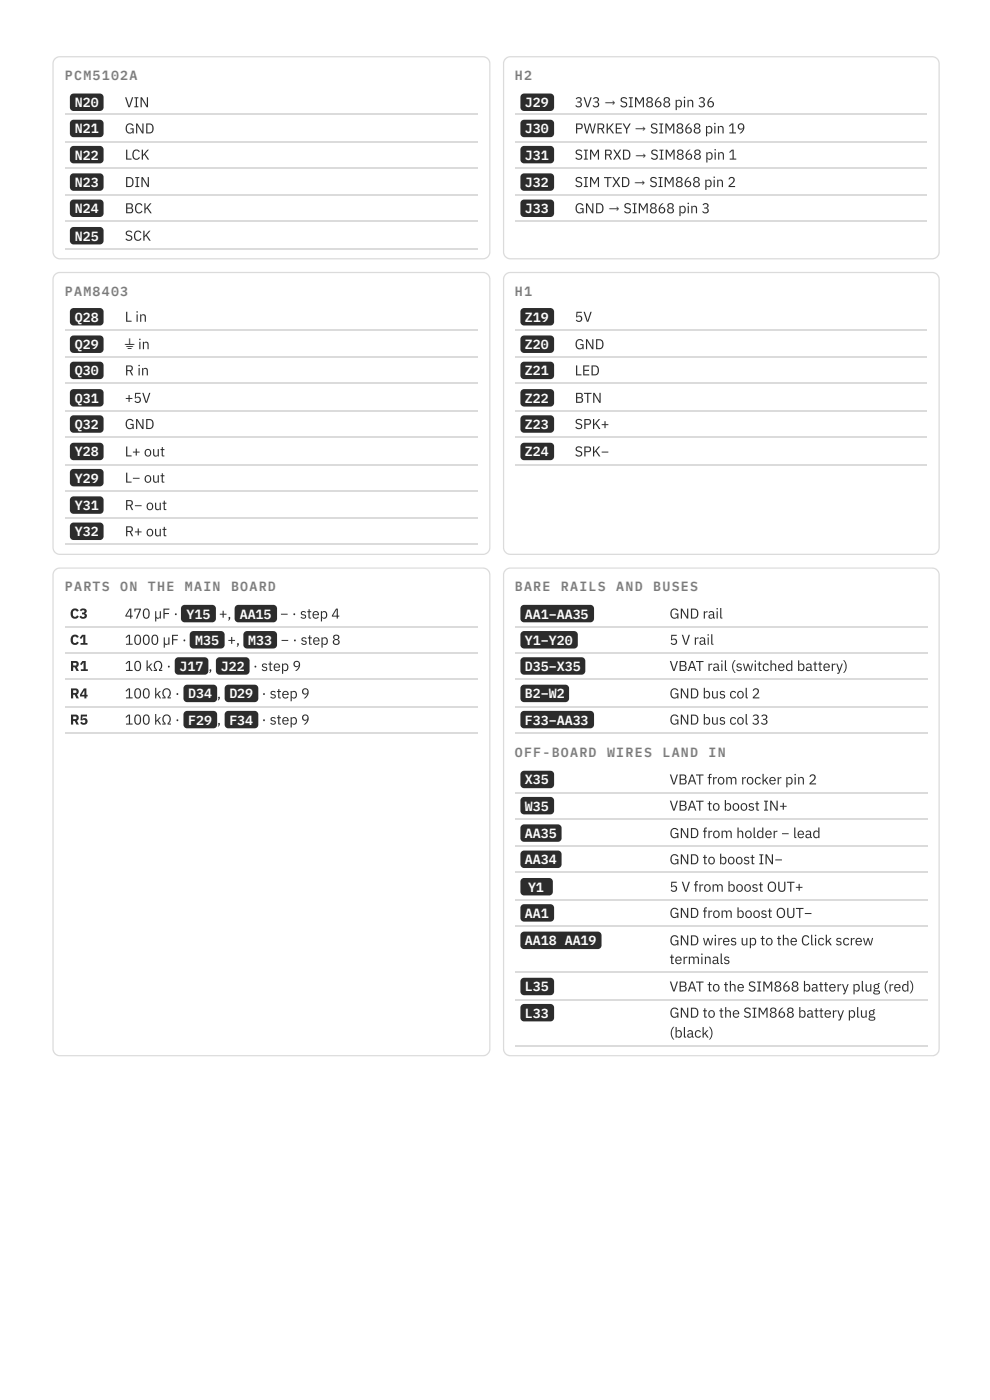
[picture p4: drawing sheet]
<svg xmlns="http://www.w3.org/2000/svg" width="210mm" height="297mm" viewBox="0 0 210 297" stroke-linecap="round" stroke-linejoin="round" font-family="sans-serif">
<defs><g id="words">
<g font-size="3" fill="#2a2c2e">
<text x="26.5" y="22.8">VIN</text>
<text x="121.8" y="22.8">3V3 → SIM868 pin 36</text>
<text x="26.5" y="28.3">GND</text>
<text x="121.8" y="28.3">PWRKEY → SIM868 pin 19</text>
<text x="26.5" y="33.9">LCK</text>
<text x="121.8" y="33.9">SIM RXD → SIM868 pin 1</text>
<text x="26.5" y="39.7">DIN</text>
<text x="121.8" y="39.7">SIM TXD → SIM868 pin 2</text>
<text x="26.5" y="45.2">BCK</text>
<text x="121.8" y="45.2">GND → SIM868 pin 3</text>
<text x="26.5" y="51.1">SCK</text>
<text x="26.5" y="68.3">L in</text>
<text x="121.8" y="68.3">5V</text>
<text x="26.5" y="74.1">⏚ in</text>
<text x="121.8" y="74.1">GND</text>
<text x="26.5" y="79.6">R in</text>
<text x="121.8" y="79.6">LED</text>
<text x="26.5" y="85.5">+5V</text>
<text x="121.8" y="85.5">BTN</text>
<text x="26.5" y="91">GND</text>
<text x="121.8" y="91">SPK+</text>
<text x="26.5" y="96.8">L+ out</text>
<text x="121.8" y="96.8">SPK−</text>
<text x="26.5" y="102.4">L− out</text>
<text x="26.5" y="108.2">R− out</text>
<text x="26.5" y="113.8">R+ out</text>
<text x="14.8" y="131.2">C3</text>
<text x="26.5" y="131.2">470 µF · Y15 +, AA15 − · step 4</text>
<text x="141.9" y="131.2">GND rail</text>
<text x="14.8" y="136.8">C1</text>
<text x="26.5" y="136.8">1000 µF · M35 +, M33 − · step 8</text>
<text x="141.9" y="136.8">5 V rail</text>
<text x="14.8" y="142.3">R1</text>
<text x="26.5" y="142.3">10 kΩ · J17 , J22 · step 9</text>
<text x="141.9" y="142.3">VBAT rail (switched battery)</text>
<text x="14.8" y="148.2">R4</text>
<text x="26.5" y="148.2">100 kΩ · D34 , D29 · step 9</text>
<text x="141.9" y="148.2">GND bus col 2</text>
<text x="14.8" y="153.7">R5</text>
<text x="26.5" y="153.7">100 kΩ · F29 , F34 · step 9</text>
<text x="141.9" y="153.7">GND bus col 33</text>
<text x="141.9" y="166.4">VBAT from rocker pin 2</text>
<text x="141.9" y="172">VBAT to boost IN+</text>
<text x="141.9" y="177.8">GND from holder − lead</text>
<text x="141.9" y="183.4">GND to boost IN−</text>
<text x="141.9" y="189.2">5 V from boost OUT+</text>
<text x="141.9" y="194.7">GND from boost OUT−</text>
<text x="141.9" y="200.6">GND wires up to the Click screw</text>
<text x="141.9" y="204.5">terminals</text>
<text x="141.9" y="210.3">VBAT to the SIM868 battery plug (red)</text>
<text x="141.9" y="215.9">GND to the SIM868 battery plug</text>
<text x="141.9" y="220.1">(black)</text>
</g>
<g font-size="2.8" fill="#7b7f83">
<text x="13.8" y="16.9">PCM5102A</text>
<text x="109.1" y="16.9">H2</text>
<text x="13.8" y="62.7">PAM8403</text>
<text x="109.1" y="62.7">H1</text>
<text x="13.8" y="125.4">PARTS</text>
<text x="25.5" y="125.4">ON</text>
<text x="31.4" y="125.4">THE</text>
<text x="39.2" y="125.4">MAIN</text>
<text x="49" y="125.4">BOARD</text>
<text x="109.1" y="125.4">BARE</text>
<text x="118.9" y="125.4">RAILS</text>
<text x="130.7" y="125.4">AND</text>
<text x="138.5" y="125.4">BUSES</text>
<text x="109.1" y="160.6">OFF-BOARD</text>
<text x="128.7" y="160.6">WIRES</text>
<text x="140.5" y="160.6">LAND</text>
<text x="150.2" y="160.6">IN</text>
</g>
<g font-size="2.8" fill="#fff">
<text x="15.9" y="22.8">N20</text>
<text x="111.3" y="22.8">J29</text>
<text x="15.9" y="28.3">N21</text>
<text x="111.3" y="28.3">J30</text>
<text x="15.9" y="33.9">N22</text>
<text x="111.3" y="33.9">J31</text>
<text x="15.9" y="39.7">N23</text>
<text x="111.3" y="39.7">J32</text>
<text x="15.9" y="45.2">N24</text>
<text x="111.3" y="45.2">J33</text>
<text x="15.9" y="51.1">N25</text>
<text x="15.9" y="68.3">Q28</text>
<text x="111.3" y="68.3">Z19</text>
<text x="15.9" y="74.1">Q29</text>
<text x="111.3" y="74.1">Z20</text>
<text x="15.9" y="79.6">Q30</text>
<text x="111.3" y="79.6">Z21</text>
<text x="15.9" y="85.5">Q31</text>
<text x="111.3" y="85.5">Z22</text>
<text x="15.9" y="91">Q32</text>
<text x="111.3" y="91">Z23</text>
<text x="15.9" y="96.8">Y28</text>
<text x="111.3" y="96.8">Z24</text>
<text x="15.9" y="102.4">Y29</text>
<text x="15.9" y="108.2">Y31</text>
<text x="15.9" y="113.8">Y32</text>
<text x="111.3" y="131.2">AA1–AA35</text>
<text x="111.3" y="136.8">Y1–Y20</text>
<text x="111.3" y="142.3">D35–X35</text>
<text x="111.3" y="148.2">B2–W2</text>
<text x="111.3" y="153.7">F33–AA33</text>
<text x="111.3" y="166.4">X35</text>
<text x="111.3" y="172">W35</text>
<text x="111.3" y="177.8">AA35</text>
<text x="111.3" y="183.4">AA34</text>
<text x="111.9" y="189.2">Y1</text>
<text x="111.3" y="194.7">AA1</text>
<text x="111.3" y="200.6">AA18 AA19</text>
<text x="111.3" y="210.3">L35</text>
<text x="111.3" y="215.9">L33</text>
</g>
</g></defs>
<path d="M11.7 12.5l.4-.4 .6-.1h89.7a1.46 1.46 0 0 1 1.4 1.5v39.9a1.46 1.46 0 0 1-1.4 1.5h-89.7a1.46 1.46 0 0 1-1.5-1.5v-39.9l.2-.6zM13.8 24.2h87.5M13.8 30h87.5M13.8 35.6h87.5M13.8 41.4h87.5M13.8 47h87.5M13.8 52.8h87.5" fill="none" stroke="#e0dbd2" stroke-width=".26"/>
<g fill="#2a2c2e">
<path d="M15 20.1l.6-.3h5.6a.79 .79 0 0 1 .8 .8v2.2a.79 .79 0 0 1-.8 .7h-5.6a.79 .79 0 0 1-.8-.7v-2.2z"/>
<path d="M15 25.6l.6-.2h5.6a.79 .79 0 0 1 .8 .8v2.1a.79 .79 0 0 1-.8 .8h-5.6a.79 .79 0 0 1-.8-.8v-2.1z"/>
<path d="M15 31.2l.6-.2h5.6a.79 .79 0 0 1 .8 .8v2.1a.79 .79 0 0 1-.8 .8h-5.6a.79 .79 0 0 1-.8-.8v-2.1z"/>
<path d="M15 37l.6-.2h5.6a.79 .79 0 0 1 .8 .8v2.1a.79 .79 0 0 1-.8 .8h-5.6a.79 .79 0 0 1-.8-.8v-2.1z"/>
<path d="M15 42.6l.6-.3h5.6a.79 .79 0 0 1 .8 .8v2.1a.79 .79 0 0 1-.8 .8h-5.6a.79 .79 0 0 1-.8-.8v-2.1z"/>
<path d="M15 48.4l.6-.2h5.6a.79 .79 0 0 1 .8 .7v2.2a.79 .79 0 0 1-.8 .8h-5.6a.79 .79 0 0 1-.8-.8v-2.2z"/>
</g>
<path d="M107.2 12.5l.5-.4 .5-.1h89.4a1.46 1.46 0 0 1 1.5 1.5v39.9a1.46 1.46 0 0 1-1.5 1.5h-89.4a1.46 1.46 0 0 1-1.4-1.5v-39.9l.1-.6zM109.3 24.2h87.3M109.3 30h87.3M109.3 35.6h87.3M109.3 41.4h87.3M109.3 47h87.3" fill="none" stroke="#e0dbd2" stroke-width=".26"/>
<g fill="#2a2c2e">
<path d="M110.6 20.1l.5-.3h5.6a.79 .79 0 0 1 .8 .8v2.2a.79 .79 0 0 1-.8 .7h-5.6a.79 .79 0 0 1-.8-.7v-2.2z"/>
<path d="M110.6 25.6l.5-.2h5.6a.79 .79 0 0 1 .8 .8v2.1a.79 .79 0 0 1-.8 .8h-5.6a.79 .79 0 0 1-.8-.8v-2.1z"/>
<path d="M110.6 31.2l.5-.2h5.6a.79 .79 0 0 1 .8 .8v2.1a.79 .79 0 0 1-.8 .8h-5.6a.79 .79 0 0 1-.8-.8v-2.1z"/>
<path d="M110.6 37l.5-.2h5.6a.79 .79 0 0 1 .8 .8v2.1a.79 .79 0 0 1-.8 .8h-5.6a.79 .79 0 0 1-.8-.8v-2.1z"/>
<path d="M110.6 42.6l.5-.3h5.6a.79 .79 0 0 1 .8 .8v2.1a.79 .79 0 0 1-.8 .8h-5.6a.79 .79 0 0 1-.8-.8v-2.1z"/>
</g>
<path d="M11.7 58.2l.4-.3 .6-.1h89.7a1.46 1.46 0 0 1 1.4 1.5v56.9a1.46 1.46 0 0 1-1.4 1.4h-89.7a1.46 1.46 0 0 1-1.5-1.4v-56.9l.2-.6zM13.8 70h87.5M13.8 75.8h87.5M13.8 81.4h87.5M13.8 87.2h87.5M13.8 92.7h87.5M13.8 98.6h87.5M13.8 104.1h87.5M13.8 109.9h87.5M13.8 115.5h87.5" fill="none" stroke="#e0dbd2" stroke-width=".26"/>
<g fill="#2a2c2e">
<path d="M15 65.6l.6-.2h5.6a.79 .79 0 0 1 .8 .7v2.2a.79 .79 0 0 1-.8 .8h-5.6a.79 .79 0 0 1-.8-.8v-2.2z"/>
<path d="M15 71.4l.6-.2h5.6a.79 .79 0 0 1 .8 .8v2.1a.79 .79 0 0 1-.8 .8h-5.6a.79 .79 0 0 1-.8-.8v-2.1z"/>
<path d="M15 77l.6-.3h5.6a.79 .79 0 0 1 .8 .8v2.1a.79 .79 0 0 1-.8 .8h-5.6a.79 .79 0 0 1-.8-.8v-2.1z"/>
<path d="M15 82.8l.6-.2h5.6a.79 .79 0 0 1 .8 .7v2.2a.79 .79 0 0 1-.8 .8h-5.6a.79 .79 0 0 1-.8-.8v-2.2z"/>
<path d="M15 88.3l.6-.2h5.6a.79 .79 0 0 1 .8 .8v2.1a.79 .79 0 0 1-.8 .8h-5.6a.79 .79 0 0 1-.8-.8v-2.1z"/>
<path d="M15 94.2l.6-.3h5.6a.79 .79 0 0 1 .8 .8v2.1a.79 .79 0 0 1-.8 .8h-5.6a.79 .79 0 0 1-.8-.8v-2.1z"/>
<path d="M15 99.7l.6-.2h5.6a.79 .79 0 0 1 .8 .8v2.1a.79 .79 0 0 1-.8 .8h-5.6a.79 .79 0 0 1-.8-.8v-2.1z"/>
<path d="M15 105.5l.6-.2h5.6a.79 .79 0 0 1 .8 .8v2.1a.79 .79 0 0 1-.8 .8h-5.6a.79 .79 0 0 1-.8-.8v-2.1z"/>
<path d="M15 111.1l.6-.2h5.6a.79 .79 0 0 1 .8 .8v2.1a.79 .79 0 0 1-.8 .8h-5.6a.79 .79 0 0 1-.8-.8v-2.1z"/>
</g>
<path d="M107.2 58.2l.5-.3 .5-.1h89.4a1.46 1.46 0 0 1 1.5 1.5v56.9a1.46 1.46 0 0 1-1.5 1.4h-89.4a1.46 1.46 0 0 1-1.4-1.4v-56.9l.1-.6zM109.3 70h87.3M109.3 75.8h87.3M109.3 81.4h87.3M109.3 87.2h87.3M109.3 92.7h87.3M109.3 98.6h87.3" fill="none" stroke="#e0dbd2" stroke-width=".26"/>
<g fill="#2a2c2e">
<path d="M110.6 65.6l.5-.2h5.6a.79 .79 0 0 1 .8 .7v2.2a.79 .79 0 0 1-.8 .8h-5.6a.79 .79 0 0 1-.8-.8v-2.2z"/>
<path d="M110.6 71.4l.5-.2h5.6a.79 .79 0 0 1 .8 .8v2.1a.79 .79 0 0 1-.8 .8h-5.6a.79 .79 0 0 1-.8-.8v-2.1z"/>
<path d="M110.6 77l.5-.3h5.6a.79 .79 0 0 1 .8 .8v2.1a.79 .79 0 0 1-.8 .8h-5.6a.79 .79 0 0 1-.8-.8v-2.1z"/>
<path d="M110.6 82.8l.5-.2h5.6a.79 .79 0 0 1 .8 .7v2.2a.79 .79 0 0 1-.8 .8h-5.6a.79 .79 0 0 1-.8-.8v-2.2z"/>
<path d="M110.6 88.3l.5-.2h5.6a.79 .79 0 0 1 .8 .8v2.1a.79 .79 0 0 1-.8 .8h-5.6a.79 .79 0 0 1-.8-.8v-2.1z"/>
<path d="M110.6 94.2l.5-.3h5.6a.79 .79 0 0 1 .8 .8v2.1a.79 .79 0 0 1-.8 .8h-5.6a.79 .79 0 0 1-.8-.8v-2.1z"/>
</g>
<path d="M11.7 120.9l.4-.3 .6-.1h89.7a1.46 1.46 0 0 1 1.4 1.5v100.5a1.46 1.46 0 0 1-1.4 1.5h-89.7a1.46 1.46 0 0 1-1.5-1.5v-100.5l.2-.6zM13.8 133h87.5M13.8 138.5h87.5M13.8 144.1h87.5M13.8 149.9h87.5M13.8 155.4h87.5" fill="none" stroke="#e0dbd2" stroke-width=".26"/>
<g fill="#2a2c2e">
<path d="M38.6 128.6l.6-.3h5.8a.79 .79 0 0 1 .8 .8v2.1a.79 .79 0 0 1-.8 .8h-5.8a.79 .79 0 0 1-.8-.8v-2.1z"/>
<path d="M50 128.6l.5-.3h7.4a.79 .79 0 0 1 .8 .8v2.1a.79 .79 0 0 1-.8 .8h-7.4a.79 .79 0 0 1-.8-.8v-2.1z"/>
<path d="M40.4 134.1l.6-.2h5.8a.79 .79 0 0 1 .8 .8v2.1a.79 .79 0 0 1-.8 .8h-5.8a.79 .79 0 0 1-.8-.8v-2.1z"/>
<path d="M51.8 134.1l.6-.2h5.5a.79 .79 0 0 1 .8 .8v2.1a.79 .79 0 0 1-.8 .8h-5.5a.79 .79 0 0 1-.8-.8v-2.1z"/>
<path d="M37.3 139.7l.5-.3h5.6a.79 .79 0 0 1 .8 .8v2.1a.79 .79 0 0 1-.8 .8h-5.6a.79 .79 0 0 1-.8-.8v-2.1z"/>
<path d="M46 139.7l.6-.3h5.5a.79 .79 0 0 1 .8 .8v2.1a.79 .79 0 0 1-.8 .8h-5.5a.79 .79 0 0 1-.8-.8v-2.1z"/>
<path d="M39.1 145.5l.6-.2h5.5a.79 .79 0 0 1 .8 .8v2.1a.79 .79 0 0 1-.8 .8h-5.5a.79 .79 0 0 1-.8-.8v-2.1z"/>
<path d="M47.9 145.5l.5-.2h5.6a.79 .79 0 0 1 .8 .8v2.1a.79 .79 0 0 1-.8 .8h-5.6a.79 .79 0 0 1-.8-.8v-2.1z"/>
<path d="M39.1 151l.6-.2h5.5a.79 .79 0 0 1 .8 .8v2.1a.79 .79 0 0 1-.8 .8h-5.5a.79 .79 0 0 1-.8-.8v-2.1z"/>
<path d="M47.9 151l.5-.2h5.6a.79 .79 0 0 1 .8 .8v2.1a.79 .79 0 0 1-.8 .8h-5.6a.79 .79 0 0 1-.8-.8v-2.1z"/>
</g>
<g fill="none" stroke="#e0dbd2" stroke-width=".26">
<path d="M107.2 120.9l.5-.3 .5-.1h89.4a1.46 1.46 0 0 1 1.5 1.5v100.5a1.46 1.46 0 0 1-1.5 1.5h-89.4a1.46 1.46 0 0 1-1.4-1.5v-100.5l.1-.6zM109.3 133h87.3M109.3 138.5h87.3M109.3 144.1h87.3M109.3 149.9h87.3M109.3 155.4h87.3M109.3 168.1h87.3M109.3 173.7h87.3M109.3 179.5h87.3M109.3 185.1h87.3M109.3 190.9h87.3M109.3 196.5h87.3"/>
<path d="M109.3 206.2h87.3M109.3 212.1h87.3M109.3 221.9h87.3"/>
</g>
<g fill="#2a2c2e">
<path d="M110.6 128.6l.5-.3h14a.79 .79 0 0 1 .8 .8v2.1a.79 .79 0 0 1-.8 .8h-14a.79 .79 0 0 1-.8-.8v-2.1z"/>
<path d="M110.6 134.1l.5-.2h10.6a.79 .79 0 0 1 .8 .8v2.1a.79 .79 0 0 1-.8 .8h-10.6a.79 .79 0 0 1-.8-.8v-2.1z"/>
<path d="M110.6 139.7l.5-.3h12.2a.79 .79 0 0 1 .8 .8v2.1a.79 .79 0 0 1-.8 .8h-12.2a.79 .79 0 0 1-.8-.8v-2.1z"/>
<path d="M110.6 145.5l.5-.2h8.8a.79 .79 0 0 1 .7 .8v2.1a.79 .79 0 0 1-.7 .8h-8.8a.79 .79 0 0 1-.8-.8v-2.1z"/>
<path d="M110.6 151l.5-.2h14a.79 .79 0 0 1 .8 .8v2.1a.79 .79 0 0 1-.8 .8h-14a.79 .79 0 0 1-.8-.8v-2.1z"/>
<path d="M110.6 163.7l.5-.2h5.6a.79 .79 0 0 1 .8 .8v2.1a.79 .79 0 0 1-.8 .8h-5.6a.79 .79 0 0 1-.8-.8v-2.1z"/>
<path d="M110.6 169.3l.5-.2h5.6a.79 .79 0 0 1 .8 .8v2.1a.79 .79 0 0 1-.8 .8h-5.6a.79 .79 0 0 1-.8-.8v-2.1z"/>
<path d="M110.6 175.1l.5-.2h7.2a.79 .79 0 0 1 .8 .8v2.1a.79 .79 0 0 1-.8 .8h-7.2a.79 .79 0 0 1-.8-.8v-2.1z"/>
<path d="M110.6 180.7l.5-.3h7.2a.79 .79 0 0 1 .8 .8v2.2a.79 .79 0 0 1-.8 .8h-7.2a.79 .79 0 0 1-.8-.8v-2.2z"/>
<path d="M110.6 186.5l.5-.2h5.3a.79 .79 0 0 1 .8 .8v2.1a.79 .79 0 0 1-.8 .8h-5.3a.79 .79 0 0 1-.8-.8v-2.1z"/>
<path d="M110.6 192.1l.5-.3h5.6a.79 .79 0 0 1 .8 .8v2.1a.79 .79 0 0 1-.8 .8h-5.6a.79 .79 0 0 1-.8-.8v-2.1z"/>
<path d="M110.6 197.9l.5-.3h15.6a.79 .79 0 0 1 .8 .8v2.2a.79 .79 0 0 1-.8 .7h-15.6a.79 .79 0 0 1-.8-.7v-2.2z"/>
<path d="M110.6 207.7l.5-.3h5.6a.79 .79 0 0 1 .8 .8v2.1a.79 .79 0 0 1-.8 .8h-5.6a.79 .79 0 0 1-.8-.8v-2.1z"/>
<path d="M110.6 213.2l.5-.2h5.6a.79 .79 0 0 1 .8 .8v2.1a.79 .79 0 0 1-.8 .8h-5.6a.79 .79 0 0 1-.8-.8v-2.1z"/>
</g>
<use href="#words"/>
</svg>
